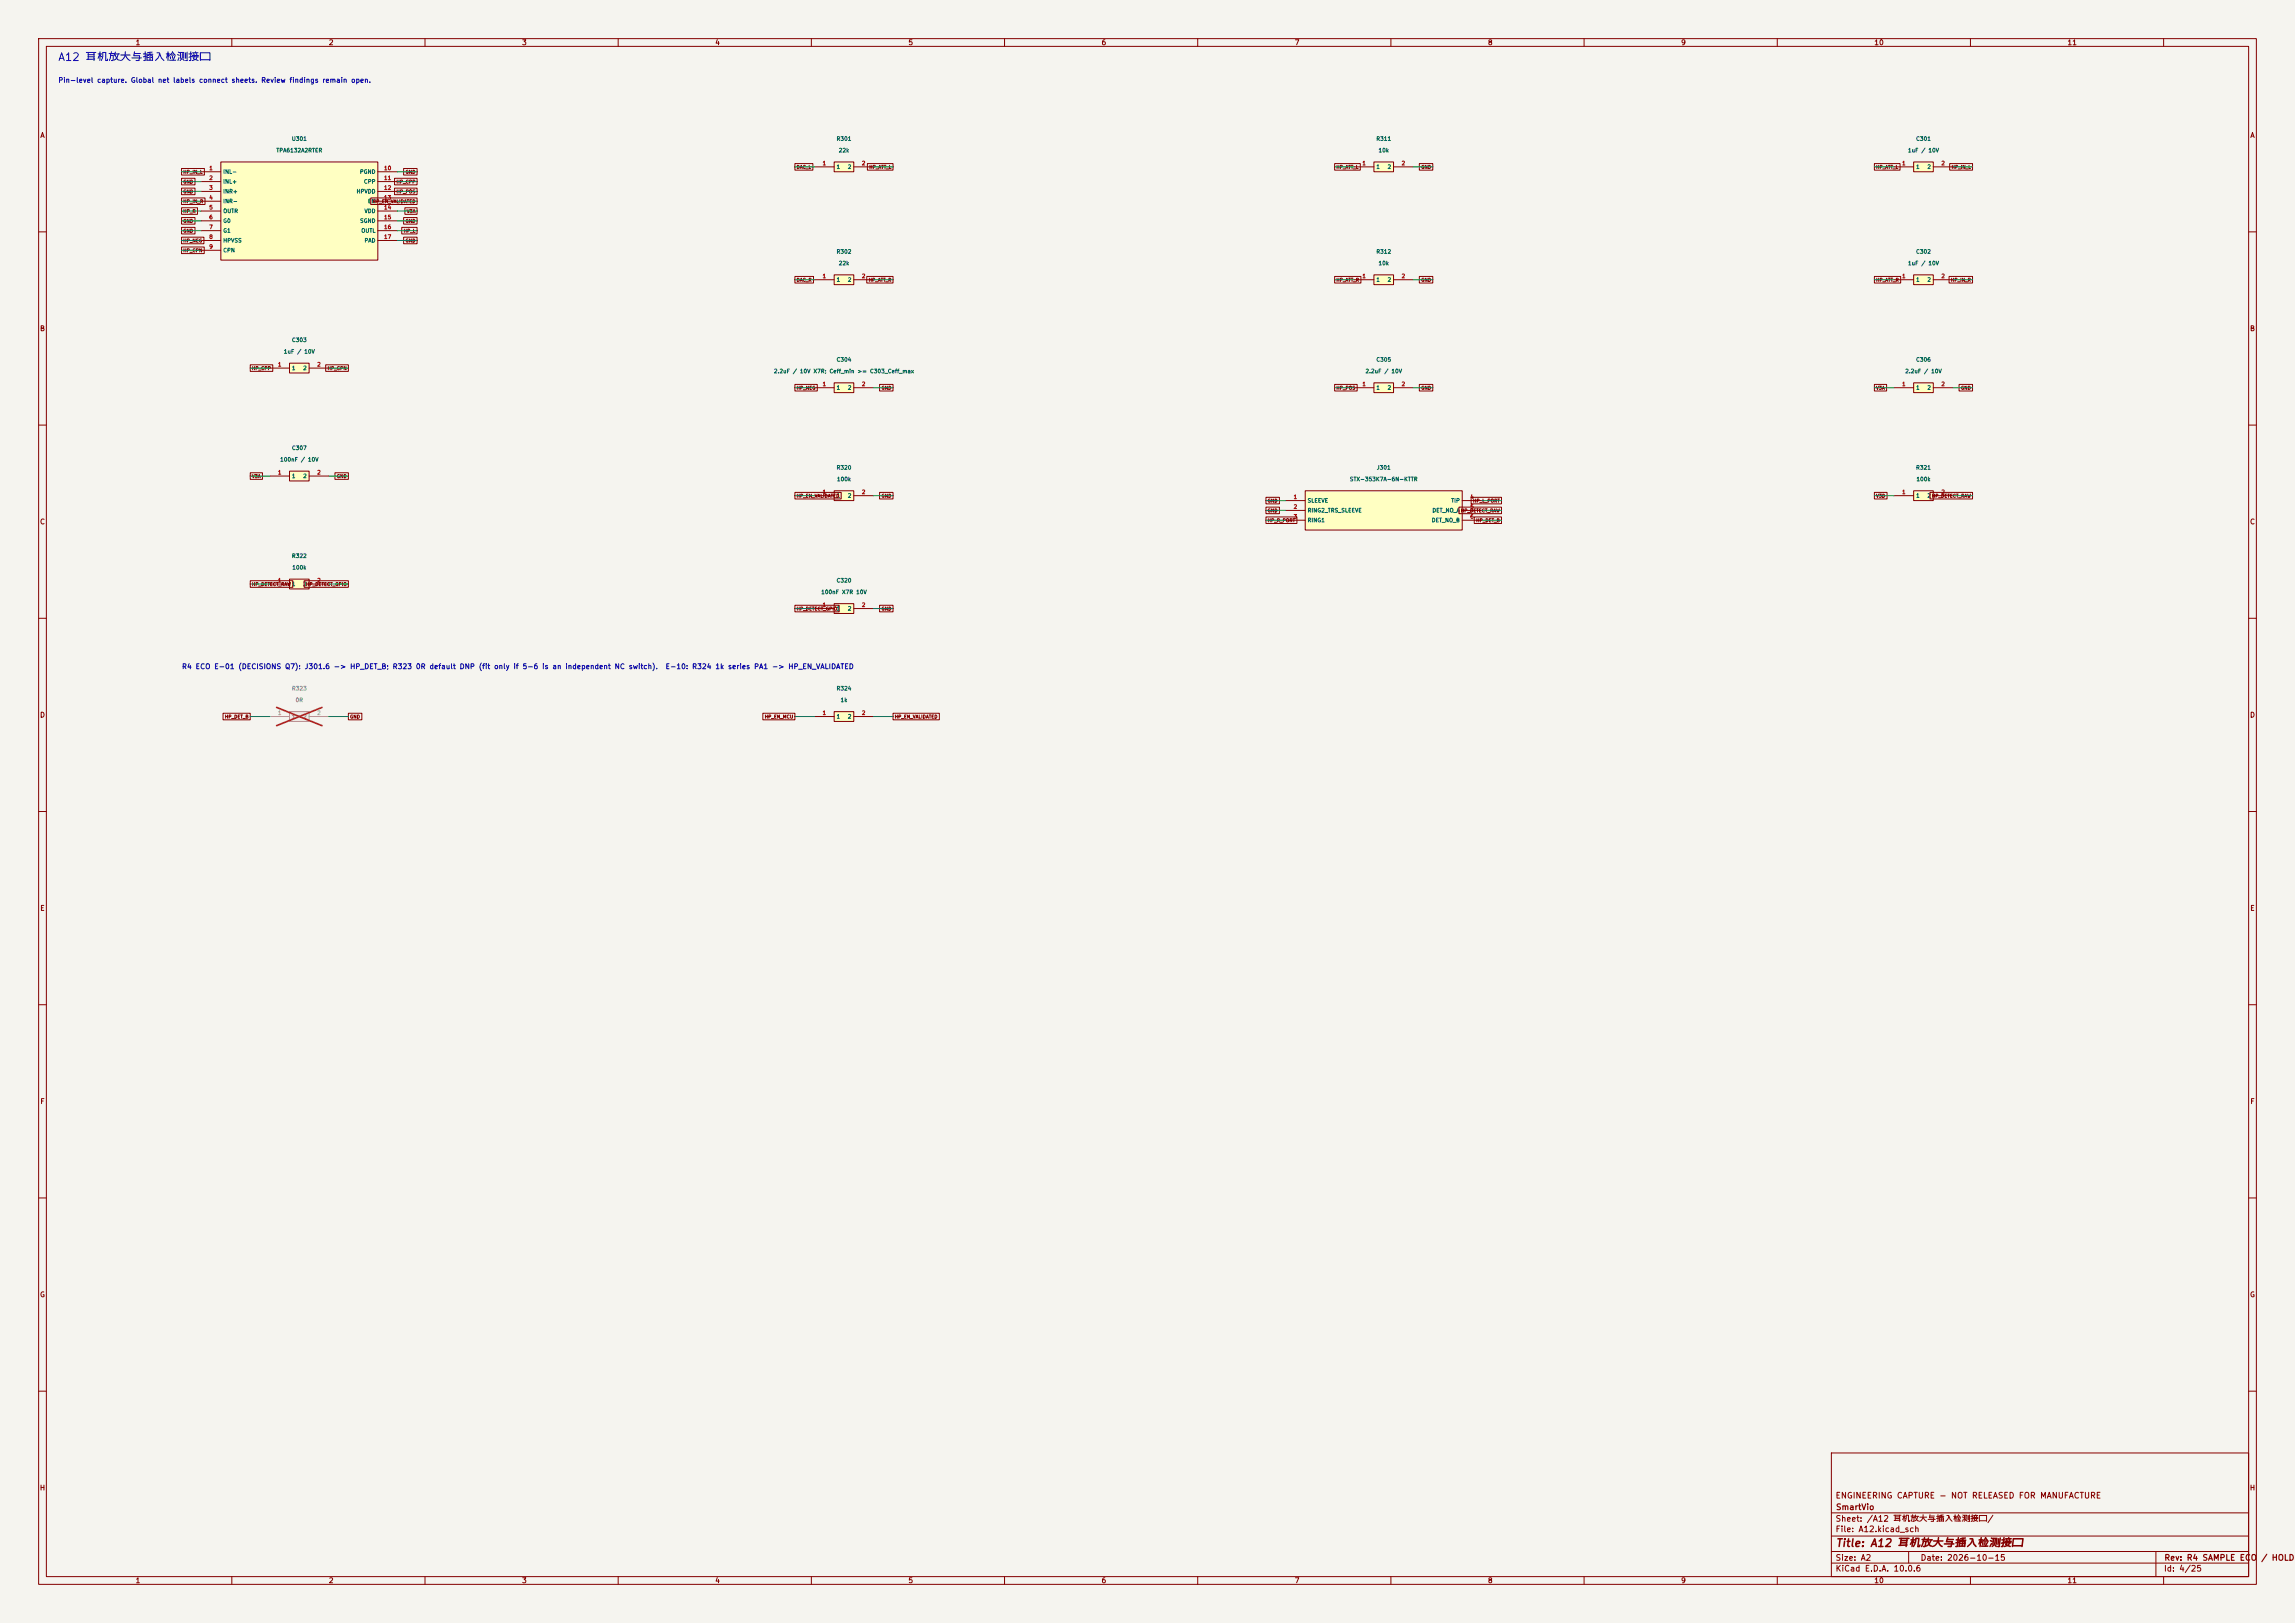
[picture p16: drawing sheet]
<svg xmlns="http://www.w3.org/2000/svg" width="594mm" height="420mm" viewBox="0 0 594 420" stroke-linecap="round" stroke-linejoin="round" font-family="sans-serif">
<defs><g id="words">
<text font-size="2" fill="#0000c2" x="14.9" y="16.3">A12 耳机放大与插入检测接口</text>
<text font-size="2" fill="#840000" x="475" y="400.8">Title: A12 耳机放大与插入检测接口</text>
<g font-size="1.5" fill="#840000">
<text x="475" y="388.1">ENGINEERING CAPTURE - NOT RELEASED FOR MANUFACTURE</text>
<text x="475" y="394.1">Sheet: /A12 耳机放大与插入检测接口/</text>
<text x="475.1" y="391.1">SmartVio</text>
<text x="475" y="396.8">File: A12.kicad_sch</text>
<text x="475" y="407">KiCad E.D.A. 10.0.6</text>
<text x="475" y="404.2">Size: A2</text>
<text x="497" y="404.2">Date: 2026-10-15</text>
<text x="560" y="407">Id: 4/25</text>
<text x="560.1" y="404.2">Rev: R4 SAMPLE ECO</text>
<text x="585.1" y="404.2">/ HOLD</text>
</g>
<g font-size="1.3" fill="#840000">
<text x="35" y="12">1</text>
<text x="85" y="12">2</text>
<text x="135" y="12">3</text>
<text x="185" y="12">4</text>
<text x="235" y="12">5</text>
<text x="285" y="12">6</text>
<text x="335" y="12">7</text>
<text x="385" y="12">8</text>
<text x="435" y="12">9</text>
<text x="485" y="12">10</text>
<text x="535" y="12">11</text>
<text x="10.3" y="36">A</text>
<text x="582.3" y="36">A</text>
<text x="10.2" y="86">B</text>
<text x="582.2" y="86">B</text>
<text x="10.2" y="136">C</text>
<text x="582.2" y="136">C</text>
<text x="10.2" y="186">D</text>
<text x="582.2" y="186">D</text>
<text x="10.3" y="236">E</text>
<text x="582.3" y="236">E</text>
<text x="10.3" y="286">F</text>
<text x="582.3" y="286">F</text>
<text x="10.2" y="336">G</text>
<text x="582.2" y="336">G</text>
<text x="10.2" y="386">H</text>
<text x="582.2" y="386">H</text>
<text x="35" y="410">1</text>
<text x="85" y="410">2</text>
<text x="135" y="410">3</text>
<text x="185" y="410">4</text>
<text x="235" y="410">5</text>
<text x="285" y="410">6</text>
<text x="335" y="410">7</text>
<text x="385" y="410">8</text>
<text x="435" y="410">9</text>
<text x="485" y="410">10</text>
<text x="535" y="410">11</text>
</g>
<g font-size="1.3" fill="#0000c2">
<text x="15" y="21.7">Pin-level capture. Global net labels connect sheets. Review findings remain open.</text>
<text x="47" y="173.5">R4 ECO E-01 (DECISIONS Q7): J301.6 -&gt; HP_DET_B; R323 0R default DNP (fit only if 5-6 is an independent NC switch).</text>
<text x="172.1" y="173.5">E-10: R324 1k series PA1 -&gt; HP_EN_VALIDATED</text>
</g>
<g font-size="1" fill="#006464">
<text x="71.4" y="39.7">TPA6132A2RTER</text>
<text x="75.4" y="36.7">U301</text>
<text x="216.4" y="36.7">R301</text>
<text x="217" y="39.7">22k</text>
<text x="356.1" y="36.7">R311</text>
<text x="356.7" y="39.7">10k</text>
<text x="493.7" y="39.7">1uF / 10V</text>
<text x="495.8" y="36.7">C301</text>
<text x="57.7" y="45.2">INL-</text>
<text x="57.7" y="47.7">INL+</text>
<text x="93" y="45.2">PGND</text>
<text x="94.1" y="47.7">CPP</text>
<text x="216.4" y="43.9">1</text>
<text x="219.3" y="43.9">2</text>
<text x="356.1" y="43.9">1</text>
<text x="359" y="43.9">2</text>
<text x="495.8" y="43.9">1</text>
<text x="498.7" y="43.9">2</text>
<text x="57.7" y="50.3">INR+</text>
<text x="57.7" y="52.8">INR-</text>
<text x="92.2" y="50.3">HPVDD</text>
<text x="95.1" y="52.8">EN</text>
<text x="57.7" y="55.4">OUTR</text>
<text x="57.7" y="57.9">G0</text>
<text x="93.1" y="57.9">SGND</text>
<text x="94.2" y="55.4">VDD</text>
<text x="57.7" y="60.4">G1</text>
<text x="57.7" y="63">HPVSS</text>
<text x="57.7" y="65.5">CPN</text>
<text x="93.4" y="60.4">OUTL</text>
<text x="94.2" y="63">PAD</text>
<text x="216.4" y="65.9">R302</text>
<text x="356.1" y="65.9">R312</text>
<text x="495.8" y="65.9">C302</text>
<text x="217" y="68.9">22k</text>
<text x="356.7" y="68.9">10k</text>
<text x="493.7" y="68.9">1uF / 10V</text>
<text x="216.4" y="73.1">1</text>
<text x="219.3" y="73.1">2</text>
<text x="356.1" y="73.1">1</text>
<text x="359" y="73.1">2</text>
<text x="495.8" y="73.1">1</text>
<text x="498.7" y="73.1">2</text>
<text x="75.4" y="88.7">C303</text>
<text x="73.3" y="91.7">1uF / 10V</text>
<text x="216.4" y="93.8">C304</text>
<text x="356.1" y="93.8">C305</text>
<text x="495.8" y="93.8">C306</text>
<text x="75.4" y="96">1</text>
<text x="78.3" y="96">2</text>
<text x="200.2" y="96.8">2.2uF / 10V X7R; Ceff_min &gt;= C303_Ceff_max</text>
<text x="216.4" y="101.1">1</text>
<text x="219.3" y="101.1">2</text>
<text x="353.3" y="96.8">2.2uF / 10V</text>
<text x="356.1" y="101.1">1</text>
<text x="359" y="101.1">2</text>
<text x="493" y="96.8">2.2uF / 10V</text>
<text x="495.8" y="101.1">1</text>
<text x="498.7" y="101.1">2</text>
<text x="72.4" y="119.7">100nF / 10V</text>
<text x="75.4" y="116.7">C307</text>
<text x="75.4" y="123.9">1</text>
<text x="78.3" y="123.9">2</text>
<text x="216.4" y="121.8">R320</text>
<text x="216.5" y="124.8">100k</text>
<text x="349.3" y="124.8">STX-353K7A-6N-KTTR</text>
<text x="356.2" y="121.8">J301</text>
<text x="495.8" y="121.8">R321</text>
<text x="495.9" y="124.8">100k</text>
<text x="216.4" y="129">1</text>
<text x="219.3" y="129">2</text>
<text x="338.3" y="130.3">SLEEVE</text>
<text x="375.5" y="130.3">TIP</text>
<text x="495.8" y="129">1</text>
<text x="498.7" y="129">2</text>
<text x="338.3" y="132.8">RING2_TRS_SLEEVE</text>
<text x="338.3" y="135.4">RING1</text>
<text x="370.5" y="135.4">DET_NO_B</text>
<text x="370.6" y="132.8">DET_NO_A</text>
<text x="75.4" y="144.6">R322</text>
<text x="75.5" y="147.6">100k</text>
<text x="75.4" y="151.9">1</text>
<text x="78.3" y="151.9">2</text>
<text x="212.4" y="154">100nF X7R 10V</text>
<text x="216.4" y="151">C320</text>
<text x="216.4" y="158.2">1</text>
<text x="219.3" y="158.2">2</text>
<text x="216.4" y="178.9">R324</text>
<text x="217.5" y="181.9">1k</text>
<text x="216.4" y="186.2">1</text>
<text x="219.3" y="186.2">2</text>
</g>
<g font-size="1" fill="#a90000">
<text x="54" y="44.3">1</text>
<text x="54" y="46.8">2</text>
<text x="99.3" y="44.3">10</text>
<text x="99.3" y="46.8">11</text>
<text x="212.8" y="43">1</text>
<text x="222.9" y="43">2</text>
<text x="352.5" y="43">1</text>
<text x="362.6" y="43">2</text>
<text x="492.2" y="43">1</text>
<text x="502.3" y="43">2</text>
<text x="54" y="49.3">3</text>
<text x="54" y="51.9">4</text>
<text x="99.3" y="49.3">12</text>
<text x="99.3" y="51.9">13</text>
<text x="54" y="54.4">5</text>
<text x="54" y="57">6</text>
<text x="54" y="59.5">7</text>
<text x="99.3" y="54.4">14</text>
<text x="99.3" y="57">15</text>
<text x="99.3" y="59.5">16</text>
<text x="54" y="62">8</text>
<text x="54" y="64.6">9</text>
<text x="99.3" y="62">17</text>
<text x="212.8" y="72.2">1</text>
<text x="222.9" y="72.2">2</text>
<text x="352.5" y="72.2">1</text>
<text x="362.6" y="72.2">2</text>
<text x="492.2" y="72.2">1</text>
<text x="502.3" y="72.2">2</text>
<text x="71.8" y="95.1">1</text>
<text x="82" y="95.1">2</text>
<text x="212.8" y="100.1">1</text>
<text x="222.9" y="100.1">2</text>
<text x="352.5" y="100.1">1</text>
<text x="362.6" y="100.1">2</text>
<text x="492.2" y="100.1">1</text>
<text x="502.3" y="100.1">2</text>
<text x="71.8" y="123">1</text>
<text x="82" y="123">2</text>
<text x="212.8" y="128.1">1</text>
<text x="222.9" y="128.1">2</text>
<text x="334.7" y="129.4">1</text>
<text x="334.7" y="131.9">2</text>
<text x="380.4" y="129.4">4</text>
<text x="380.4" y="131.9">5</text>
<text x="492.2" y="128.1">1</text>
<text x="502.3" y="128.1">2</text>
<text x="334.7" y="134.4">3</text>
<text x="380.4" y="134.4">6</text>
<text x="71.8" y="150.9">1</text>
<text x="82" y="150.9">2</text>
<text x="212.8" y="157.3">1</text>
<text x="222.9" y="157.3">2</text>
<text x="212.8" y="185.2">1</text>
<text x="222.9" y="185.2">2</text>
</g>
<g font-size="1" fill="#939391">
<text x="75.4" y="178.9">R323</text>
<text x="76.4" y="181.9">0R</text>
<text x="75.4" y="186.2">1</text>
<text x="78.3" y="186.2">2</text>
</g>
<g font-size="1" fill="#a5a4a2">
<text x="71.8" y="185.2">1</text>
<text x="82" y="185.2">2</text>
</g>
<g font-size=".9" fill="#840000">
<text x="47.3" y="47.7">GND</text>
<text x="47.3" y="45.2">HP_IN_L</text>
<text x="102.5" y="47.7">HP_CPP</text>
<text x="104.9" y="45.2">GND</text>
<text x="206.1" y="43.9">DAC_L</text>
<text x="224.9" y="43.9">HP_ATT_L</text>
<text x="345.8" y="43.9">HP_ATT_L</text>
<text x="367.7" y="43.9">GND</text>
<text x="485.5" y="43.9">HP_ATT_L</text>
<text x="505" y="43.9">HP_IN_L</text>
<text x="47.3" y="50.2">GND</text>
<text x="47.3" y="52.8">HP_IN_R</text>
<text x="96.4" y="52.8">HP_EN_VALIDATED</text>
<text x="102.5" y="50.2">HP_POS</text>
<text x="47.3" y="55.3">HP_R</text>
<text x="47.3" y="57.9">GND</text>
<text x="104.9" y="57.9">GND</text>
<text x="105.2" y="55.3">V3A</text>
<text x="47.3" y="60.4">GND</text>
<text x="47.3" y="62.9">HP_NEG</text>
<text x="47.3" y="65.5">HP_CPN</text>
<text x="104.4" y="60.4">HP_L</text>
<text x="104.9" y="62.9">GND</text>
<text x="206.1" y="73.1">DAC_R</text>
<text x="224.7" y="73.1">HP_ATT_R</text>
<text x="345.8" y="73.1">HP_ATT_R</text>
<text x="367.7" y="73.1">GND</text>
<text x="485.5" y="73.1">HP_ATT_R</text>
<text x="504.9" y="73.1">HP_IN_R</text>
<text x="65.1" y="96">HP_CPP</text>
<text x="84.7" y="96">HP_CPN</text>
<text x="206.1" y="101">HP_NEG</text>
<text x="228" y="101">GND</text>
<text x="345.8" y="101">HP_POS</text>
<text x="367.7" y="101">GND</text>
<text x="485.5" y="101">V3A</text>
<text x="507.4" y="101">GND</text>
<text x="65.1" y="123.9">V3A</text>
<text x="87.1" y="123.9">GND</text>
<text x="206.1" y="129">HP_EN_VALIDATED</text>
<text x="228" y="129">GND</text>
<text x="328" y="130.2">GND</text>
<text x="381.2" y="130.2">HP_L_PORT</text>
<text x="485.5" y="129">V3D</text>
<text x="499.9" y="129">HP_DETECT_RAW</text>
<text x="328" y="132.8">GND</text>
<text x="328" y="135.3">HP_R_PORT</text>
<text x="378" y="132.8">HP_DETECT_RAW</text>
<text x="382" y="135.3">HP_DET_B</text>
<text x="65.1" y="151.8">HP_DETECT_RAW</text>
<text x="79.1" y="151.8">HP_DETECT_GPIO</text>
<text x="206.1" y="158.2">HP_DETECT_GPIO</text>
<text x="228" y="158.2">GND</text>
<text x="58.1" y="186.1">HP_DET_B</text>
<text x="90.5" y="186.1">GND</text>
<text x="197.8" y="186.1">HP_EN_MCU</text>
<text x="231.5" y="186.1">HP_EN_VALIDATED</text>
</g>
</g></defs>
<path d="M0 0h594v420h-594z" fill="#f5f4ef" stroke="#f5f4ef" stroke-width=".26"/>
<g fill="none" stroke="#840000" stroke-width=".26">
<path d="M10 10h574v400h-574zM12 12h570v396h-570zM60 10v2M110 10v2M160 10v2M210 10v2M260 10v2M310 10v2M360 10v2M410 10v2M460 10v2M510 10v2"/>
<path d="M560 10v2M10 60h2M582 60h2M10 110h2M582 110h2M10 160h2M582 160h2M10 210h2M582 210h2M10 260h2M582 260h2M10 310h2"/>
<path d="M582 310h2M10 360h2M474 376h108v32h-108zM582 360h2M474 397.5h108M474 391.5h108M60 408v2M110 408v2M160 408v2M210 408v2M260 408v2M310 408v2"/>
<path d="M360 408v2M410 408v2M460 408v2M474 404.5h108M474 401.5h108M494 401.5v3M510 408v2M558 401.5v6.5M560 408v2"/>
</g>
<path d="M215.9 184.2h5.1v2.5h-5.1z" fill="#ffffc2"/>
<path d="M210.8 185.4h5.1M215.9 184.2h5.1v2.5h-5.1zM221 185.4h5.1" fill="none" stroke="#840000" stroke-width=".26"/>
<path d="M355.6 41.9h5.1v2.6h-5.1z" fill="#ffffc2"/>
<path d="M350.5 43.2h5.1M355.6 41.9h5.1v2.6h-5.1zM360.7 43.2h5.1" fill="none" stroke="#840000" stroke-width=".26"/>
<path d="M74.9 94h5.1v2.5h-5.1z" fill="#ffffc2"/>
<path d="M69.8 95.3h5.1M74.9 94h5.1v2.5h-5.1zM80 95.3h5.1" fill="none" stroke="#840000" stroke-width=".26"/>
<path d="M355.6 71.1h5.1v2.6h-5.1z" fill="#ffffc2"/>
<path d="M350.5 72.4h5.1M355.6 71.1h5.1v2.6h-5.1zM360.7 72.4h5.1" fill="none" stroke="#840000" stroke-width=".26"/>
<path d="M74.9 121.9h5.1v2.6h-5.1z" fill="#ffffc2"/>
<path d="M69.8 123.2h5.1M74.9 121.9h5.1v2.6h-5.1zM80 123.2h5.1" fill="none" stroke="#840000" stroke-width=".26"/>
<path d="M355.6 99.1h5.1v2.5h-5.1z" fill="#ffffc2"/>
<path d="M355.6 99.1h5.1v2.5h-5.1zM350.5 100.3h5.1M360.7 100.3h5.1" fill="none" stroke="#840000" stroke-width=".26"/>
<path d="M495.3 127h5.1v2.5h-5.1z" fill="#ffffc2"/>
<path d="M490.2 128.3h5.1M495.3 127h5.1v2.5h-5.1zM500.4 128.3h5.1" fill="none" stroke="#840000" stroke-width=".26"/>
<path d="M495.3 99.1h5.1v2.5h-5.1z" fill="#ffffc2"/>
<path d="M495.3 99.1h5.1v2.5h-5.1zM490.2 100.3h5.1M500.4 100.3h5.1" fill="none" stroke="#840000" stroke-width=".26"/>
<path d="M337.8 127h40.7v10.2h-40.7z" fill="#ffffc2"/>
<path d="M332.7 129.5h5.1M332.7 132.1h5.1M332.7 134.6h5.1M337.8 127h40.7v10.2h-40.7zM378.5 129.5h5M378.5 132.1h5M378.5 134.6h5" fill="none" stroke="#840000" stroke-width=".26"/>
<path d="M495.3 71.1h5.1v2.6h-5.1z" fill="#ffffc2"/>
<path d="M490.2 72.4h5.1M495.3 71.1h5.1v2.6h-5.1zM500.4 72.4h5.1" fill="none" stroke="#840000" stroke-width=".26"/>
<path d="M215.9 99.1h5.1v2.5h-5.1z" fill="#ffffc2"/>
<path d="M215.9 99.1h5.1v2.5h-5.1zM210.8 100.3h5.1M221 100.3h5.1" fill="none" stroke="#840000" stroke-width=".26"/>
<path d="M495.3 41.9h5.1v2.6h-5.1z" fill="#ffffc2"/>
<path d="M490.2 43.2h5.1M495.3 41.9h5.1v2.6h-5.1zM500.4 43.2h5.1" fill="none" stroke="#840000" stroke-width=".26"/>
<path d="M57.1 41.9h40.7v25.4h-40.7z" fill="#ffffc2"/>
<g fill="none" stroke="#840000" stroke-width=".26">
<path d="M52.1 44.5h5M52.1 47h5M52.1 49.5h5M52.1 52.1h5M52.1 54.6h5M52.1 57.2h5M52.1 59.7h5M57.1 41.9h40.7v25.4h-40.7zM97.8 44.5h5.1M97.8 47h5.1M97.8 49.5h5.1M97.8 52.1h5.1"/>
<path d="M97.8 54.6h5.1M97.8 57.2h5.1M97.8 59.7h5.1M52.1 62.2h5M52.1 64.8h5M97.8 62.2h5.1"/>
</g>
<path d="M215.9 71.1h5.1v2.6h-5.1z" fill="#ffffc2"/>
<path d="M210.8 72.4h5.1M215.9 71.1h5.1v2.6h-5.1zM221 72.4h5.1" fill="none" stroke="#840000" stroke-width=".26"/>
<path d="M215.9 156.2h5.1v2.6h-5.1z" fill="#ffffc2"/>
<path d="M210.8 157.5h5.1M215.9 156.2h5.1v2.6h-5.1zM221 157.5h5.1" fill="none" stroke="#840000" stroke-width=".26"/>
<path d="M74.9 184.2h5.1v2.5h-5.1z" fill="#ebeae8"/>
<path d="M69.8 185.4h5.1M74.9 184.2h5.1v2.5h-5.1zM80 185.4h5.1" fill="none" stroke="#9c9b98" stroke-width=".26"/>
<path d="M71.6 183.1l11.7 4.7M83.3 183.1l-11.7 4.7" fill="none" stroke="#e12e31" stroke-width=".46"/>
<path d="M215.9 41.9h5.1v2.6h-5.1z" fill="#ffffc2"/>
<path d="M210.8 43.2h5.1M215.9 41.9h5.1v2.6h-5.1zM221 43.2h5.1" fill="none" stroke="#840000" stroke-width=".26"/>
<path d="M74.9 149.9h5.1v2.5h-5.1z" fill="#ffffc2"/>
<path d="M69.8 151.1h5.1M74.9 149.9h5.1v2.5h-5.1zM80 151.1h5.1" fill="none" stroke="#840000" stroke-width=".26"/>
<path d="M215.9 127h5.1v2.5h-5.1z" fill="#ffffc2"/>
<g fill="none" stroke="#840000" stroke-width=".26">
<path d="M47 46.1h3.5v1.7h-3.5zM47 48.7h3.5v1.7h-3.5zM47 53.8h4.1v1.7h-4.1zM47 58.8h3.5v1.7h-3.5zM47 56.3h3.5v1.7h-3.5zM47 43.6h5.9v1.7h-5.9zM47 51.2h6.1v1.7h-6.1zM96 51.2h11.9v1.7h-11.9zM102.1 46.1h5.8v1.7h-5.8zM102.1 48.7h5.8v1.7h-5.8zM104 58.8h3.9v1.7h-3.9zM104.5 43.6h3.4v1.7h-3.4z"/>
<path d="M104.5 56.3h3.4v1.7h-3.4zM104.8 53.8h3.1v1.7h-3.1zM205.7 42.3h4.7v1.7h-4.7zM224.5 42.3h6.6v1.7h-6.6zM345.4 42.3h6.7v1.7h-6.7zM367.4 42.3h3.4v1.7h-3.4zM485.1 42.3h6.7v1.7h-6.7zM504.6 42.3h5.9v1.7h-5.9zM47 61.4h5.8v1.7h-5.8zM47 63.9h5.9v1.7h-5.9zM104.5 61.4h3.4v1.7h-3.4zM205.7 71.5h4.9v1.7h-4.9z"/>
<path d="M224.3 71.5h6.8v1.7h-6.8zM345.4 71.5h6.8v1.7h-6.8zM367.4 71.5h3.4v1.7h-3.4zM485.1 71.5h6.8v1.7h-6.8zM504.5 71.5h6v1.7h-6zM64.8 94.4h5.8v1.7h-5.8zM84.3 94.4h5.9v1.7h-5.9zM205.7 99.5h5.8v1.7h-5.8zM227.7 99.5h3.4v1.7h-3.4zM345.4 99.5h5.9v1.7h-5.9zM367.4 99.5h3.4v1.7h-3.4zM485.1 99.5h3.2v1.7h-3.2z"/>
<path d="M507.1 99.5h3.4v1.7h-3.4zM64.8 122.3h3.1v1.7h-3.1zM86.7 122.3h3.5v1.7h-3.5zM205.7 127.4h12v1.7h-12zM210.8 128.3h5.1M215.9 127h5.1v2.5h-5.1zM221 128.3h5.1M227.7 127.4h3.4v1.7h-3.4zM327.7 131.2h3.4v1.7h-3.4zM327.7 128.7h3.4v1.7h-3.4zM327.7 133.8h8v1.7h-8zM377.6 131.2h11v1.7h-11z"/>
<path d="M380.8 128.7h7.8v1.7h-7.8zM381.6 133.8h7v1.7h-7zM485.1 127.4h3.3v1.7h-3.3zM499.5 127.4h11v1.7h-11zM64.8 150.3h11v1.7h-11zM78.7 150.3h11.5v1.7h-11.5zM205.7 156.6h11.5v1.7h-11.5zM227.7 156.6h3.4v1.7h-3.4zM57.7 184.6h7.1v1.7h-7.1zM90.2 184.6h3.5v1.7h-3.5zM197.4 184.6h8.3v1.7h-8.3zM231.1 184.6h12v1.7h-12z"/>
</g>
<g fill="none" stroke="#009600" stroke-width=".26">
<path d="M47 44.5h5.1M47 47h5.1M47 54.6h5.1M47 52.1h5.1M47 57.2h5.1M47 49.5h5.1M47 59.7h5.1M102.9 44.5h5M102.9 47h5M102.9 54.6h5M102.9 52.1h5M102.9 57.2h5"/>
<path d="M102.9 49.5h5M102.9 59.7h5M205.7 43.2h5.1M226.1 43.2h5M345.4 43.2h5.1M365.8 43.2h5M485.1 43.2h5.1M505.5 43.2h5M47 62.2h5.1M47 64.8h5.1M102.9 62.2h5M205.7 72.4h5.1"/>
<path d="M226.1 72.4h5M345.4 72.4h5.1M365.8 72.4h5M485.1 72.4h5.1M505.5 72.4h5M64.8 95.3h5M85.1 95.3h5.1M205.7 100.3h5.1M226.1 100.3h5M345.4 100.3h5.1M365.8 100.3h5M485.1 100.3h5.1"/>
<path d="M505.5 100.3h5M64.8 123.2h5M85.1 123.2h5.1M205.7 128.3h5.1M226.1 128.3h5M327.7 134.6h5M327.7 132.1h5M327.7 129.5h5M383.5 134.6h5.1M383.5 132.1h5.1M383.5 129.5h5.1M485.1 128.3h5.1"/>
<path d="M505.5 128.3h5M64.8 151.1h5M85.1 151.1h5.1M205.7 157.5h5.1M226.1 157.5h5M64.8 185.4h5M85.1 185.4h5.1M205.7 185.4h5.1M226.1 185.4h5"/>
</g>
<use href="#words"/>
</svg>
